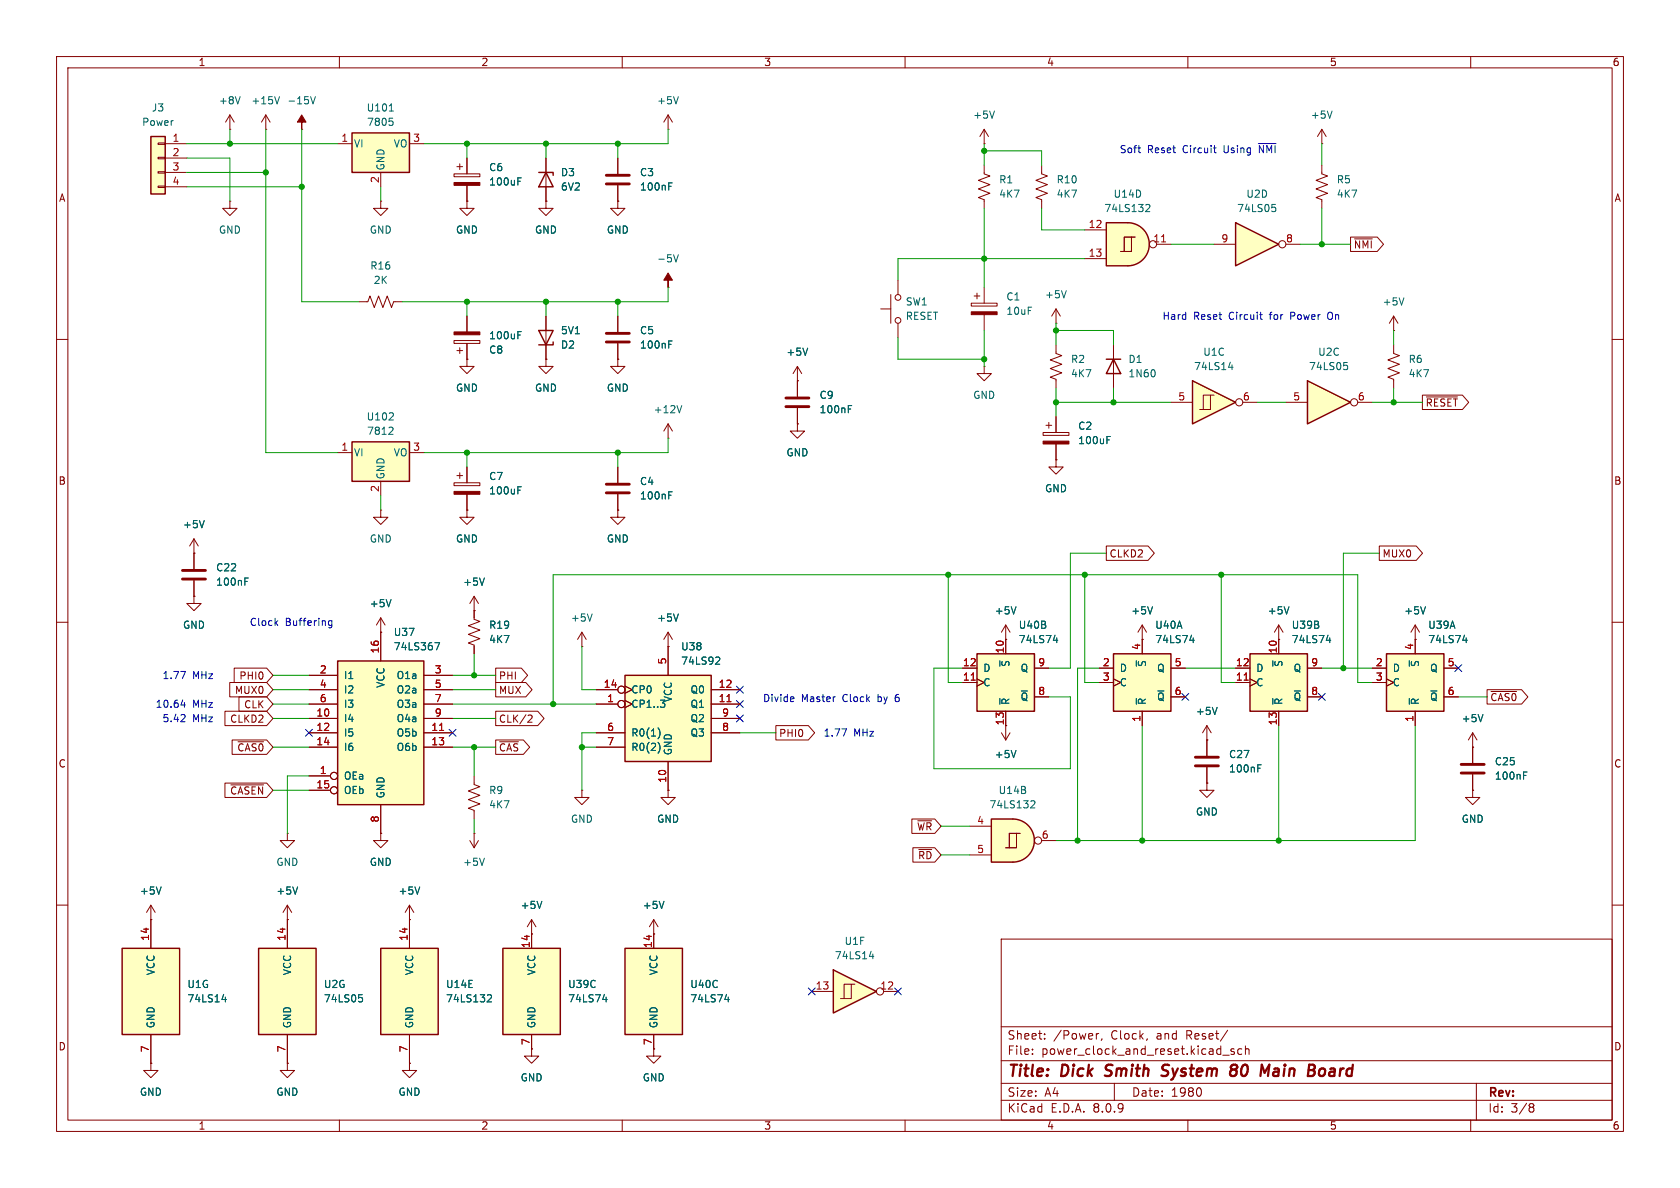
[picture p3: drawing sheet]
<svg xmlns="http://www.w3.org/2000/svg" width="297mm" height="210mm" viewBox="0 0 297 210" stroke-linecap="round" stroke-linejoin="round" font-family="sans-serif">
<defs><g id="words">
<g font-size="2.8" fill="#840000">
<text x="178" y="190.9">Title:</text>
<text x="187.7" y="190.9">Dick</text>
<text x="196.3" y="190.9">Smith</text>
<text x="207.1" y="190.9">System</text>
<text x="220" y="190.9">80</text>
<text x="226.1" y="190.9">Main</text>
<text x="235.3" y="190.9">Board</text>
</g>
<g font-size="2.1" fill="#840000">
<text x="178" y="184">Sheet:</text>
<text x="186.2" y="184">/Power,</text>
<text x="196.5" y="184">Clock,</text>
<text x="204.6" y="184">and</text>
<text x="210" y="184">Reset/</text>
<text x="178" y="186.7">File:</text>
<text x="184.1" y="186.7">power_clock_and_reset.kicad_sch</text>
<text x="178" y="196.9">KiCad</text>
<text x="178" y="194.1">Size:</text>
<text x="184.7" y="194.1">A4</text>
<text x="185.7" y="196.9">E.D.A.</text>
<text x="193.3" y="196.9">8.0.9</text>
<text x="200" y="194.1">Date:</text>
<text x="207" y="194.1">1980</text>
<text x="263" y="194.3">Rev:</text>
<text x="263" y="196.9">Id:</text>
<text x="267.1" y="196.9">3/8</text>
</g>
<g font-size="1.8" fill="#840000">
<text x="35" y="11.9">1</text>
<text x="85" y="11.9">2</text>
<text x="135" y="11.9">3</text>
<text x="185" y="11.9">4</text>
<text x="235" y="11.9">5</text>
<text x="285" y="11.9">6</text>
<text x="10.3" y="35.9">A</text>
<text x="285.3" y="35.9">A</text>
<text x="239.2" y="44.1">~{NMI}</text>
<text x="251.9" y="72.1">~{RESET}</text>
<text x="10.3" y="85.9">B</text>
<text x="285.3" y="85.9">B</text>
<text x="196.1" y="98.7">CLKD2</text>
<text x="244.3" y="98.7">MUX0</text>
<text x="41.4" y="122.9">MUX0</text>
<text x="42.2" y="120.3">PHI0</text>
<text x="43.1" y="125.4">CLK</text>
<text x="88.1" y="122.9">MUX</text>
<text x="88.1" y="120.3">PHI</text>
<text x="263.4" y="124.1">~{CAS0}</text>
<text x="40.6" y="128">CLKD2</text>
<text x="88.1" y="128">CLK/2</text>
<text x="137.6" y="130.5">PHI0</text>
<text x="10.3" y="135.9">C</text>
<text x="41.9" y="133">~{CAS0}</text>
<text x="88.1" y="133">~{CAS}</text>
<text x="285.3" y="135.9">C</text>
<text x="40.6" y="140.7">~{CASEN}</text>
<text x="162" y="147">~{WR}</text>
<text x="162.2" y="152.1">~{RD}</text>
<text x="10.3" y="185.9">D</text>
<text x="285.3" y="185.9">D</text>
<text x="35" y="199.9">1</text>
<text x="85" y="199.9">2</text>
<text x="135" y="199.9">3</text>
<text x="185" y="199.9">4</text>
<text x="235" y="199.9">5</text>
<text x="285" y="199.9">6</text>
</g>
<g font-size="1.8" fill="#006464">
<text x="25" y="22.5">Power</text>
<text x="26.7" y="19.9">J3</text>
<text x="38.6" y="18.6">+8V</text>
<text x="44.3" y="18.6">+15V</text>
<text x="50.7" y="18.6">-15V</text>
<text x="64.7" y="19.9">U101</text>
<text x="64.8" y="22.5">7805</text>
<text x="116.1" y="18.6">+5V</text>
<text x="172" y="21.2">+5V</text>
<text x="231.6" y="21.2">+5V</text>
<text x="62.5" y="26.3">VI</text>
<text x="69.5" y="26.3">VO</text>
<text x="68.2" y="30.2" transform="rotate(-90 68.2 30.2)">GND</text>
<text x="86.4" y="30.5">C6</text>
<text x="86.4" y="33">100uF</text>
<text x="99.1" y="31.3">D3</text>
<text x="99.1" y="33.9">6V2</text>
<text x="113" y="31.3">C3</text>
<text x="113" y="33.9">100nF</text>
<text x="176.5" y="32.6">R1</text>
<text x="176.5" y="35.2">4K7</text>
<text x="186.7" y="32.6">R10</text>
<text x="186.7" y="35.2">4K7</text>
<text x="196.8" y="35.2">U14D</text>
<text x="220.2" y="35.2">U2D</text>
<text x="236.2" y="32.6">R5</text>
<text x="236.2" y="35.2">4K7</text>
<text x="38.6" y="41.5">GND</text>
<text x="65.3" y="41.5">GND</text>
<text x="80.5" y="41.5">GND</text>
<text x="94.5" y="41.5">GND</text>
<text x="107.2" y="41.5">GND</text>
<text x="195.1" y="37.7">74LS132</text>
<text x="218.6" y="37.7">74LS05</text>
<text x="65.4" y="47.9">R16</text>
<text x="116.1" y="46.6">-5V</text>
<text x="66" y="50.4">2K</text>
<text x="177.8" y="53.3">C1</text>
<text x="184.7" y="52.9">+5V</text>
<text x="99.1" y="59.3">5V1</text>
<text x="113" y="59.3">C5</text>
<text x="160" y="56.7">RESET</text>
<text x="160" y="54.2">SW1</text>
<text x="177.8" y="55.9">10uF</text>
<text x="244.3" y="54.2">+5V</text>
<text x="86.4" y="62.7">C8</text>
<text x="86.4" y="60.2">100uF</text>
<text x="99.1" y="61.8">D2</text>
<text x="113" y="61.8">100nF</text>
<text x="138.9" y="63.1">+5V</text>
<text x="189.2" y="64.4">R2</text>
<text x="199.4" y="64.4">D1</text>
<text x="211" y="65.6">74LS14</text>
<text x="212.6" y="63.1">U1C</text>
<text x="231.3" y="65.6">74LS05</text>
<text x="232.9" y="63.1">U2C</text>
<text x="248.9" y="64.4">R6</text>
<text x="80.5" y="69.4">GND</text>
<text x="94.5" y="69.4">GND</text>
<text x="107.2" y="69.4">GND</text>
<text x="144.8" y="70.7">C9</text>
<text x="172" y="70.7">GND</text>
<text x="189.2" y="66.9">4K7</text>
<text x="199.4" y="66.9">1N60</text>
<text x="248.9" y="66.9">4K7</text>
<text x="64.7" y="74.5">U102</text>
<text x="64.8" y="77.1">7812</text>
<text x="115.5" y="73.3">+12V</text>
<text x="144.8" y="73.3">100nF</text>
<text x="190.5" y="76.2">C2</text>
<text x="62.5" y="80.9">VI</text>
<text x="69.5" y="80.9">VO</text>
<text x="138.9" y="80.9">GND</text>
<text x="190.5" y="78.7">100uF</text>
<text x="68.2" y="84.8" transform="rotate(-90 68.2 84.8)">GND</text>
<text x="86.4" y="85.1">C7</text>
<text x="86.4" y="87.6">100uF</text>
<text x="113" y="86">C4</text>
<text x="113" y="88.5">100nF</text>
<text x="184.7" y="87.2">GND</text>
<text x="32.3" y="93.6">+5V</text>
<text x="38.1" y="101.2">C22</text>
<text x="65.3" y="96.1">GND</text>
<text x="80.5" y="96.1">GND</text>
<text x="107.2" y="96.1">GND</text>
<text x="38.1" y="103.7">100nF</text>
<text x="65.3" y="107.5">+5V</text>
<text x="81.8" y="103.7">+5V</text>
<text x="32.3" y="111.4">GND</text>
<text x="69.5" y="112.6">U37</text>
<text x="86.4" y="111.4">R19</text>
<text x="86.4" y="113.9">4K7</text>
<text x="100.8" y="110.1">+5V</text>
<text x="116.1" y="110.1">+5V</text>
<text x="175.8" y="108.8">+5V</text>
<text x="180" y="111.4">U40B</text>
<text x="180" y="113.9">74LS74</text>
<text x="199.9" y="108.8">+5V</text>
<text x="204.1" y="111.4">U40A</text>
<text x="204.1" y="113.9">74LS74</text>
<text x="224" y="108.8">+5V</text>
<text x="228.3" y="111.4">U39B</text>
<text x="228.3" y="113.9">74LS74</text>
<text x="248.2" y="108.8">+5V</text>
<text x="252.4" y="111.4">U39A</text>
<text x="252.4" y="113.9">74LS74</text>
<text x="69.5" y="115.2">74LS367</text>
<text x="120.3" y="115.2">U38</text>
<text x="120.3" y="117.7">74LS92</text>
<text x="173.7" y="119">D</text>
<text x="178.7" y="118" transform="rotate(-90 178.7 118)">~{S}</text>
<text x="180.3" y="119">Q</text>
<text x="197.9" y="119">D</text>
<text x="202.8" y="118" transform="rotate(-90 202.8 118)">~{S}</text>
<text x="204.5" y="119">Q</text>
<text x="222" y="119">D</text>
<text x="226.9" y="118" transform="rotate(-90 226.9 118)">~{S}</text>
<text x="228.6" y="119">Q</text>
<text x="246.1" y="119">D</text>
<text x="251.1" y="118" transform="rotate(-90 251.1 118)">~{S}</text>
<text x="252.7" y="119">Q</text>
<text x="60.7" y="120.2">I1</text>
<text x="60.7" y="122.8">I2</text>
<text x="60.7" y="125.3">I3</text>
<text x="68.2" y="121.7" transform="rotate(-90 68.2 121.7)">VCC</text>
<text x="70" y="120.2">O1a</text>
<text x="70" y="122.8">O2a</text>
<text x="70" y="125.3">O3a</text>
<text x="111.5" y="125.3">CP1..3</text>
<text x="111.5" y="122.8">CP0</text>
<text x="119" y="124.2" transform="rotate(-90 119 124.2)">VCC</text>
<text x="122" y="125.3">Q1</text>
<text x="122" y="122.8">Q0</text>
<text x="173.7" y="121.5">C</text>
<text x="178.7" y="124.7" transform="rotate(-90 178.7 124.7)">~{R}</text>
<text x="180.3" y="124.1">~{Q}</text>
<text x="197.9" y="121.5">C</text>
<text x="202.8" y="124.7" transform="rotate(-90 202.8 124.7)">~{R}</text>
<text x="204.5" y="124.1">~{Q}</text>
<text x="222" y="121.5">C</text>
<text x="226.9" y="124.7" transform="rotate(-90 226.9 124.7)">~{R}</text>
<text x="228.6" y="124.1">~{Q}</text>
<text x="246.1" y="121.5">C</text>
<text x="251.1" y="124.7" transform="rotate(-90 251.1 124.7)">~{R}</text>
<text x="252.7" y="124.1">~{Q}</text>
<text x="60.7" y="127.9">I4</text>
<text x="60.7" y="130.4">I5</text>
<text x="70" y="130.4">O5b</text>
<text x="70" y="127.9">O4a</text>
<text x="111.5" y="130.4">R0(1)</text>
<text x="122" y="130.4">Q3</text>
<text x="122" y="127.9">Q2</text>
<text x="211.3" y="126.6">+5V</text>
<text x="258.3" y="127.9">+5V</text>
<text x="60.7" y="132.9">I6</text>
<text x="70" y="132.9">O6b</text>
<text x="111.5" y="132.9">R0(2)</text>
<text x="119" y="133.6" transform="rotate(-90 119 133.6)">GND</text>
<text x="175.8" y="134.2">+5V</text>
<text x="217.2" y="136.8">100nF</text>
<text x="217.2" y="134.2">C27</text>
<text x="264.2" y="135.5">C25</text>
<text x="60.7" y="138">OEa</text>
<text x="60.7" y="140.6">OEb</text>
<text x="68.2" y="141.2" transform="rotate(-90 68.2 141.2)">GND</text>
<text x="86.4" y="140.6">R9</text>
<text x="86.4" y="143.1">4K7</text>
<text x="174.8" y="143.1">74LS132</text>
<text x="176.5" y="140.6">U14B</text>
<text x="264.2" y="138">100nF</text>
<text x="100.8" y="145.6">GND</text>
<text x="116.1" y="145.6">GND</text>
<text x="211.3" y="144.4">GND</text>
<text x="258.3" y="145.6">GND</text>
<text x="48.8" y="153.3">GND</text>
<text x="65.3" y="153.3">GND</text>
<text x="81.8" y="153.3">+5V</text>
<text x="24.6" y="158.3">+5V</text>
<text x="48.8" y="158.3">+5V</text>
<text x="70.4" y="158.3">+5V</text>
<text x="91.9" y="160.9">+5V</text>
<text x="113.5" y="160.9">+5V</text>
<text x="149.2" y="167.2">U1F</text>
<text x="27.5" y="172.5" transform="rotate(-90 27.5 172.5)">VCC</text>
<text x="51.7" y="172.5" transform="rotate(-90 51.7 172.5)">VCC</text>
<text x="73.3" y="172.5" transform="rotate(-90 73.3 172.5)">VCC</text>
<text x="94.8" y="172.5" transform="rotate(-90 94.8 172.5)">VCC</text>
<text x="116.4" y="172.5" transform="rotate(-90 116.4 172.5)">VCC</text>
<text x="147.5" y="169.8">74LS14</text>
<text x="33" y="174.9">U1G</text>
<text x="33" y="177.4">74LS14</text>
<text x="57.2" y="174.9">U2G</text>
<text x="57.2" y="177.4">74LS05</text>
<text x="78.7" y="174.9">U14E</text>
<text x="78.7" y="177.4">74LS132</text>
<text x="100.3" y="174.9">U39C</text>
<text x="100.3" y="177.4">74LS74</text>
<text x="121.9" y="174.9">U40C</text>
<text x="121.9" y="177.4">74LS74</text>
<text x="27.5" y="181.9" transform="rotate(-90 27.5 181.9)">GND</text>
<text x="51.7" y="181.9" transform="rotate(-90 51.7 181.9)">GND</text>
<text x="73.3" y="181.9" transform="rotate(-90 73.3 181.9)">GND</text>
<text x="94.8" y="181.9" transform="rotate(-90 94.8 181.9)">GND</text>
<text x="116.4" y="181.9" transform="rotate(-90 116.4 181.9)">GND</text>
<text x="91.9" y="191.4">GND</text>
<text x="113.5" y="191.4">GND</text>
<text x="24.6" y="193.9">GND</text>
<text x="48.8" y="193.9">GND</text>
<text x="70.4" y="193.9">GND</text>
</g>
<g font-size="1.8" fill="#a90000">
<text x="30.4" y="25.1">1</text>
<text x="30.4" y="27.7">2</text>
<text x="60.3" y="25.1">1</text>
<text x="73" y="25.1">3</text>
<text x="30.4" y="30.2">3</text>
<text x="30.4" y="32.8">4</text>
<text x="67.1" y="32.5" transform="rotate(-90 67.1 32.5)">2</text>
<text x="192.4" y="40.4">12</text>
<text x="192.4" y="45.5">13</text>
<text x="203.8" y="42.9">11</text>
<text x="215.8" y="42.9">9</text>
<text x="227.3" y="42.9">8</text>
<text x="208.2" y="70.9">5</text>
<text x="219.6" y="70.9">6</text>
<text x="228.5" y="70.9">5</text>
<text x="240" y="70.9">6</text>
<text x="60.3" y="79.8">1</text>
<text x="73" y="79.8">3</text>
<text x="67.1" y="87.1" transform="rotate(-90 67.1 87.1)">2</text>
<text x="56.4" y="119.1">2</text>
<text x="67.1" y="115.6" transform="rotate(-90 67.1 115.6)">16</text>
<text x="76.8" y="119.1">3</text>
<text x="117.9" y="117.5" transform="rotate(-90 117.9 117.5)">5</text>
<text x="170.1" y="117.9">12</text>
<text x="177.5" y="115.6" transform="rotate(-90 177.5 115.6)">10</text>
<text x="183.4" y="117.9">9</text>
<text x="194.9" y="117.9">2</text>
<text x="201.7" y="115" transform="rotate(-90 201.7 115)">4</text>
<text x="207.6" y="117.9">5</text>
<text x="218.4" y="117.9">12</text>
<text x="225.8" y="115.6" transform="rotate(-90 225.8 115.6)">10</text>
<text x="231.7" y="117.9">9</text>
<text x="243.1" y="117.9">2</text>
<text x="249.9" y="115" transform="rotate(-90 249.9 115)">4</text>
<text x="255.8" y="117.9">5</text>
<text x="56.4" y="121.7">4</text>
<text x="56.4" y="124.2">6</text>
<text x="76.8" y="121.7">5</text>
<text x="76.8" y="124.2">7</text>
<text x="106.6" y="121.7">14</text>
<text x="107.2" y="124.2">1</text>
<text x="127" y="124.2">11</text>
<text x="127" y="121.7">12</text>
<text x="170.1" y="120.4">11</text>
<text x="183.4" y="122.9">8</text>
<text x="194.9" y="120.4">3</text>
<text x="207.6" y="122.9">6</text>
<text x="218.4" y="120.4">11</text>
<text x="231.7" y="122.9">8</text>
<text x="243.1" y="120.4">3</text>
<text x="255.8" y="122.9">6</text>
<text x="55.8" y="126.7">10</text>
<text x="55.8" y="129.3">12</text>
<text x="55.8" y="131.8">14</text>
<text x="76.2" y="129.3">11</text>
<text x="76.2" y="131.8">13</text>
<text x="76.8" y="126.7">9</text>
<text x="107.2" y="129.3">6</text>
<text x="107.2" y="131.8">7</text>
<text x="127.6" y="129.3">8</text>
<text x="127.6" y="126.7">9</text>
<text x="177.5" y="128.3" transform="rotate(-90 177.5 128.3)">13</text>
<text x="201.7" y="127.7" transform="rotate(-90 201.7 127.7)">1</text>
<text x="225.8" y="128.3" transform="rotate(-90 225.8 128.3)">13</text>
<text x="249.9" y="127.7" transform="rotate(-90 249.9 127.7)">1</text>
<text x="56.4" y="136.9">1</text>
<text x="55.8" y="139.4">15</text>
<text x="117.9" y="138.5" transform="rotate(-90 117.9 138.5)">10</text>
<text x="67.1" y="145.5" transform="rotate(-90 67.1 145.5)">8</text>
<text x="172.6" y="145.8">4</text>
<text x="184.1" y="148.3">6</text>
<text x="172.6" y="150.9">5</text>
<text x="26.4" y="166.4" transform="rotate(-90 26.4 166.4)">14</text>
<text x="50.5" y="166.4" transform="rotate(-90 50.5 166.4)">14</text>
<text x="72.1" y="166.4" transform="rotate(-90 72.1 166.4)">14</text>
<text x="93.7" y="167.7" transform="rotate(-90 93.7 167.7)">14</text>
<text x="115.3" y="167.7" transform="rotate(-90 115.3 167.7)">14</text>
<text x="144.1" y="175">13</text>
<text x="155.5" y="175">12</text>
<text x="93.7" y="184.9" transform="rotate(-90 93.7 184.9)">7</text>
<text x="115.3" y="184.9" transform="rotate(-90 115.3 184.9)">7</text>
<text x="26.4" y="186.1" transform="rotate(-90 26.4 186.1)">7</text>
<text x="50.5" y="186.1" transform="rotate(-90 50.5 186.1)">7</text>
<text x="72.1" y="186.1" transform="rotate(-90 72.1 186.1)">7</text>
</g>
<g font-size="1.8" fill="#0000c2">
<text x="197.9" y="27.3">Soft</text>
<text x="202.8" y="27.3">Reset</text>
<text x="209.2" y="27.3">Circuit</text>
<text x="216.6" y="27.3">Using</text>
<text x="223" y="27.3">~{NMI}</text>
<text x="205.4" y="56.7">Hard</text>
<text x="211" y="56.7">Reset</text>
<text x="217.4" y="56.7">Circuit</text>
<text x="224.8" y="56.7">for</text>
<text x="228.6" y="56.7">Power</text>
<text x="235.4" y="56.7">On</text>
<text x="44.1" y="110.8">Clock</text>
<text x="50.4" y="110.8">Buffering</text>
<text x="27.4" y="125.3">10.64</text>
<text x="28.6" y="120.2">1.77</text>
<text x="34" y="125.3">MHz</text>
<text x="34" y="120.2">MHz</text>
<text x="134.8" y="124.3">Divide</text>
<text x="141.7" y="124.3">Master</text>
<text x="149.1" y="124.3">Clock</text>
<text x="155.4" y="124.3">by</text>
<text x="158.7" y="124.3">6</text>
<text x="28.6" y="127.9">5.42</text>
<text x="34" y="127.9">MHz</text>
<text x="145.5" y="130.4">1.77</text>
<text x="150.9" y="130.4">MHz</text>
</g>
</g></defs>
<g fill="none" stroke="#840000" stroke-width=".18">
<path d="M10 10h277v190h-277zM12 12h273v186h-273zM60 10v2M110 10v2M160 10v2M210 10v2M260 10v2M10 60h2M285 60h2M34.3 97.8v2.8M10 110h2M34.3 105.4v1.3h1.3l-1.3 1.3-1.3-1.3h1.3"/>
<path d="M34.3 105.4h.1M34.3 102.6v2.8M67.3 111.8h.1M67.3 109.2l-.8 1.3M67.3 109.2v2.6M67.3 109.2l.8 1.3M285 110h2M177 129.5l.8 1.3M177.8 128.3v2.5M178.6 129.5l-.8 1.3M10 160h2M177 166h108v32h-108z"/>
<path d="M285 160h2M60 198v2M110 198v2M160 198v2M177 194.5h108M177 191.5h108M177 187.5h108M177 181.5h108M182.5 186.3v.1M182.5 185.5v.1M184.7 183.6v.1M184.7 182.8v.1"/>
<path d="M194.2 182.7l-.2 .1-.2 .2M194.8 183.6l-.1 .3M197 191.5v3M202.8 183.6l-.1 .2M210 198v2M212.2 192.4l.2 .5-.2 .8M216.2 186.5h1.1M217 182.1l-1.3 2M218.2 185.5l-.4-.1-.2 .2 .1 .2 .5 .2v.3h-.6M219.5 185.5l-.4-.1-.3 .3v.4l.2 .2h.5M220.2 185.5l.2-.1 .3 .1 .1 .9M220.2 184.9v1.5"/>
<path d="M260 198v2M261 191.5v6.5M270.6 195.1l.4 .1 .2 .2-.3 .3M270.6 195.7h.3M270.9 195.7l.2 .2 .1 .4-.2 .2-.4 .1"/>
</g>
<path d="M195.3 190.1l.3 .1M195.6 188.4l-.1 .4 .1 .2M206.4 190a.85 .85 0 0 1-1.1 .1M206.4 188.2l-.7 .1a.46 .46 0 0 0-.2 .5 .46 .46 0 0 0 .3 .4l.6 .2M217.8 188.3l.6-.1 .3 .2v.3l-.4 .4M217.9 189.1h.4M218.3 189.1l.3 .2a.67 .67 0 0 1-.1 .7 .67 .67 0 0 1-.7 .2M223.6 189.6l.8-1.4-.2 2M225.4 189.4a.4 .4 0 0 0-.3 .4 .4 .4 0 0 0 .2 .4h.5M225.5 188.9l-.2 .1M233.5 189a.5 .5 0 0 1 .8 .3l-.1 .5a.6 .6 0 0 1-.9 .3" fill="none" stroke="#840000" stroke-width=".4"/>
<path d="M43.3 102.8h.4M43.3 102.2h.6M69.1 106l-.4 1.3M179.6 132.7l-.4 1.2" fill="none" stroke="#006464" stroke-width=".18"/>
<path d="M32.3 102.4h4M32.3 100.8h4" fill="none" stroke="#840000" stroke-width=".51"/>
<path d="M196.8 115.6h10.2v10.1h-10.2z" fill="#ffffc2"/>
<path d="M196.8 115.6h10.2v10.1h-10.2z" fill="none" stroke="#840000" stroke-width=".25"/>
<g fill="none" stroke="#840000" stroke-width=".18">
<path d="M83.8 105.4v4.1l1 .4-2 .7 2 .8-2 .7 2 .8-2 .8 1 .3v1.6M83.8 108h.1M83.8 105.4l-.7 1.3M83.8 105.4l.8 1.3M194.3 118.1h2.5M201.9 113h.1M201.9 110.5v5.1M201.9 110.5l-.7 1.3M201.9 110.5l.8 1.3M207 118.1h2.5M194.3 120.7h2.5M196.8 120l1.3 .7-1.3 .6"/>
<path d="M201.9 125.7v2.6M207 123.2h2.5"/>
</g>
<path d="M85.6 102.2l-.4 1.2M203.7 107.3l-.4 1.2M210.3 113.2h.8M210.9 112.8v.8M200.9 123.5v1" fill="none" stroke="#006464" stroke-width=".18"/>
<path d="M172.7 115.6h10.2v10.1h-10.2z" fill="#ffffc2"/>
<path d="M172.7 115.6h10.2v10.1h-10.2z" fill="none" stroke="#840000" stroke-width=".25"/>
<g fill="none" stroke="#840000" stroke-width=".18">
<path d="M40.6 22.9h.1M40.6 20.3l-.7 1.3M40.6 20.3v2.6M40.6 20.3l.8 1.3M170.2 118.1h2.5M177.8 113h.1M177.8 110.5v5.1M177.8 110.5l-.8 1.3M177.8 110.5l.8 1.3M182.9 118.1h2.5M83.8 137.2v1.5l1 .4-2 .7 2 .8-2 .8 2 .7-2 .8 1 .4v1.5M170.2 120.7h2.5"/>
<path d="M172.7 120l1.3 .7-1.3 .6M177.8 125.7v2.6M182.9 123.2h2.5M213.4 130.8h.1M213.4 138.4v1.3h1.2l-1.2 1.3-1.3-1.3h1.3M213.4 138.4h.1M213.4 128.3l-.8 1.2M213.4 128.3v2.5M213.4 128.3l.7 1.2"/>
</g>
<path d="M171.7 120.2h.7" fill="none" stroke="#a90000" stroke-width=".18"/>
<path d="M42.5 17.1l-.5 1.3M179.6 107.3l-.4 1.2M186.2 113.2h.8M186.8 112.8v.8M176.8 123.5v1M215.2 125l-.4 1.3" fill="none" stroke="#006464" stroke-width=".18"/>
<path d="M179.1 144.8a3.8 3.8 0 0 1 3.8 3.8 3.8 3.8 0 0 1-3.8 3.8z" fill="#ffffc2" stroke="#ffffc2" stroke-width=".18"/>
<path d="M175.3 144.8h3.8v7.6h-3.8z" fill="#ffffc2"/>
<g fill="none" stroke="#840000" stroke-width=".18">
<path d="M47 22.9h.1M47 20.3l-.8 1.3M47 20.3v2.6M47 20.3l.8 1.3M53.3 22.9h.1M82.5 55.9v2.8M80.3 60.2h4.5v.5h-4.5zM80.8 62h1M81.3 61.5v1M82.5 60.7v2.8M246.4 61v1.5l1 .4-2 .7 2 .8-2 .8 2 .7-2 .8 1 .4v1.5M34.3 97.8h.1"/>
<path d="M34.3 95.3l-.8 1.2M34.3 95.3v2.5M34.3 95.3l.8 1.2M171.4 146.1h3.9M171.4 151.1h3.9M179.7 147.3h-1.3v2.6M180.3 147.3h-.6v2.6h-1.9M184.1 148.6h2.6"/>
<circle cx="183.5" cy="148.6" r=".63"/>
</g>
<path d="M175.3 144.8h3.8a3.8 3.8 0 0 1 3.8 3.8 3.8 3.8 0 0 1-3.8 3.8h-3.8z" fill="none" stroke="#840000" stroke-width=".25"/>
<path d="M49.4 17.1l-.4 1.3M54.9 17.1l.4 1.3 .5-1.3M91.6 59.2h.4M91.6 58.6h.6M36.1 92l-.4 1.3M182.4 141.5l.4 .1 .2 .3-.8 .9h.8" fill="none" stroke="#006464" stroke-width=".18"/>
<g fill="#840000" stroke="#840000" stroke-width=".18">
<path d="M53.3 20.3l.8 1.3h-.8v1.3v-1.3h-.7z"/>
<path d="M80.3 58.7h4.5v.5h-4.5z"/>
</g>
<path d="M199.4 39.4a3.8 3.8 0 0 1 3.8 3.8 3.8 3.8 0 0 1-3.8 3.8z" fill="#ffffc2" stroke="#ffffc2" stroke-width=".18"/>
<path d="M195.6 39.4h3.8v7.6h-3.8z" fill="#ffffc2"/>
<g fill="none" stroke="#840000" stroke-width=".18">
<path d="M191.8 40.6h3.8M191.8 45.7h3.8M200 41.9h-1.2v2.6M200.7 41.9h-.7v2.6h-1.9M204.5 43.2h2.5"/>
<circle cx="203.8" cy="43.2" r=".63"/>
</g>
<path d="M195.6 39.4h3.8a3.8 3.8 0 0 1 3.8 3.8 3.8 3.8 0 0 1-3.8 3.8h-3.8z" fill="none" stroke="#840000" stroke-width=".25"/>
<path d="M205.3 42.8h.8" fill="none" stroke="#a90000" stroke-width=".18"/>
<path d="M202.7 36.1l.5 .1 .1 .3-.8 .9h.8" fill="none" stroke="#006464" stroke-width=".18"/>
<path d="M218.4 39.4l7.7 3.8-7.7 3.8z" fill="#ffffc2"/>
<path d="M218.4 39.4l7.7 3.8-7.7 3.8zM195.6 63.5h2.5M196.8 63.5l1.3 2.5h-2.5z" fill="none" stroke="#840000" stroke-width=".25"/>
<g fill="none" stroke="#840000" stroke-width=".18">
<path d="M214.6 43.2h3.8M227.3 43.2h2.6M196.8 61v7.6"/>
<circle cx="226.7" cy="43.2" r=".63"/>
</g>
<path d="M224.9 36.1h.6M225 36.6h.3l.2 .3v.4l-.5 .1M204.2 65.6v.8" fill="none" stroke="#006464" stroke-width=".18"/>
<path d="M210.8 67.3l7.6 3.8-7.6 3.8z" fill="#ffffc2"/>
<path d="M210.8 67.3l7.6 3.8-7.6 3.8z" fill="none" stroke="#840000" stroke-width=".25"/>
<g fill="none" stroke="#840000" stroke-width=".18">
<path d="M207 71.1h3.8M214 69.9h-1.3v2.5M214.6 69.9h-.6v2.5h-1.9M219.7 71.1h2.5"/>
<circle cx="219.1" cy="71.1" r=".63"/>
</g>
<path d="M217.2 64.9h.8M217.8 64.5v.8" fill="none" stroke="#006464" stroke-width=".18"/>
<path d="M231.1 67.3l7.7 3.8-7.7 3.8z" fill="#ffffc2"/>
<path d="M231.1 67.3l7.7 3.8-7.7 3.8z" fill="none" stroke="#840000" stroke-width=".25"/>
<g fill="none" stroke="#840000" stroke-width=".18">
<path d="M40.6 35.6v1.2h1.3l-1.3 1.3-1.2-1.3h1.2M40.6 35.6h.1M227.3 71.1h3.8M240 71.1h2.6"/>
<circle cx="239.4" cy="71.1" r=".63"/>
</g>
<path d="M237.6 64.1h.6M237.7 64.6h.3l.2 .2-.1 .5h-.4" fill="none" stroke="#006464" stroke-width=".18"/>
<path d="M26.7 24.1h2.5v10.2h-2.5z" fill="#ffffc2"/>
<g fill="none" stroke="#840000" stroke-width=".18">
<path d="M27.9 32.9h1.3v.2h-1.3zM27.9 30.4h1.3v.2h-1.3zM27.9 27.8h1.3v.3h-1.3zM27.9 25.3h1.3v.2h-1.3zM29.2 25.4h3.8M29.2 27.9h3.8M29.2 30.5h3.8M29.2 33h3.8M96.5 35.6v1.2h1.3l-1.3 1.3-1.3-1.3h1.3M96.5 35.6h.1M96.5 27.9v7.7M109.2 35.6v1.2h1.3l-1.3 1.3-1.3-1.3h1.3"/>
<path d="M109.2 35.6h.1M109.2 27.9v2.8M109.2 32.8v2.8M118.1 22.9h.1M118.1 20.3l-.8 1.3M118.1 20.3v2.6M118.1 20.3l.8 1.3M233.7 29.2v1.5l1 .4-2 .8 2 .7-2 .8 2 .8-2 .7 1 .4v1.5M233.7 25.4h.1M233.7 22.9v2.5M233.7 22.9l-.8 1.2M233.7 22.9l.7 1.2"/>
<path d="M96.5 55.9v7.6M109.2 55.9v2.8M118.1 50.8h.1M155.7 54.6h1.8M157.5 52.1v5.1M158.7 49.5v2.6M158.7 57.2v2.5M246.4 58.4h.1M246.4 55.9l-.8 1.3M246.4 55.9v2.5M246.4 55.9l.7 1.3M82.5 63.5v1.3h1.3l-1.3 1.2-1.2-1.2h1.2"/>
<path d="M82.5 63.5h.1M96.5 63.5v1.3h1.3l-1.3 1.2-1.3-1.2h1.3M96.5 63.5h.1M109.2 63.5v1.3h1.3l-1.3 1.2-1.3-1.2h1.3M109.2 63.5h.1M109.2 60.7v2.8M118.1 77.5h.1M118.1 74.9v2.6M118.1 74.9l-.8 1.3M118.1 74.9l.8 1.3M141 74.9v1.3h1.2l-1.2 1.3-1.3-1.3h1.3M141 74.9h.1"/>
<path d="M141 67.3h.1M141 64.8v5.3M141 72.1v2.8M141 64.8l-.8 1.2M141 64.8l.7 1.2M67.3 90.2v1.2h1.3l-1.3 1.3-1.3-1.3h1.3M67.3 90.2h.1M80.3 85.3h4.5v.6h-4.5zM80.8 84.1h1M81.3 83.6v1M82.5 90.2v1.2h1.3l-1.3 1.3-1.2-1.3h1.2M82.5 90.2h.1"/>
<path d="M82.5 82.6v2.7M82.5 87.4v2.8M109.2 90.2v1.2h1.3l-1.3 1.3-1.3-1.3h1.3M109.2 90.2h.1M109.2 82.6v2.7M109.2 87.4v2.8"/>
<circle cx="158.8" cy="52.6" r=".51"/>
<circle cx="158.8" cy="56.6" r=".51"/>
</g>
<path d="M26.7 24.1h2.5v10.2h-2.5zM95.2 30.5h2.6v.5M96.5 30.5l1.3 2.5h-2.6zM95.2 58.4h2.6l-1.3 2.6zM97.8 60.5v.5h-2.6" fill="none" stroke="#840000" stroke-width=".25"/>
<g fill="none" stroke="#006464" stroke-width=".18">
<path d="M119.9 17.1l-.4 1.3M235.5 19.6l-.4 1.3M118.2 32.9h.4M118.2 32.3h.6M119.1 45l.4 1.3 .4-1.3M248.2 52.6l-.4 1.3M118.2 60.9h.4M118.2 60.3h.6M120.5 71.7l-.4 1.3M142.8 61.5l-.4 1.3M150 72.3h.4M150 71.7h.6"/>
<path d="M91.6 86.7h.4M91.6 86.1h.6M118.2 87.5h.4M118.2 86.9h.6"/>
</g>
<path d="M107.2 32.5h4.1M107.2 31h4.1M107.2 58.9h4.1M107.2 60.5h4.1M138.9 71.9h4.1M138.9 70.4h4.1M107.2 87.1h4.1M107.2 85.6h4.1" fill="none" stroke="#840000" stroke-width=".51"/>
<g fill="#840000" stroke="#840000" stroke-width=".18">
<path d="M118.1 48.3l.8 1.2h-.8v1.3v-1.3h-.8z"/>
<path d="M80.3 86.9h4.5v.5h-4.5z"/>
</g>
<path d="M110.5 167.6h10.1v15.3h-10.1z" fill="#ffffc2"/>
<path d="M110.5 167.6h10.1v15.3h-10.1z" fill="none" stroke="#840000" stroke-width=".25"/>
<path d="M115.6 165.1v2.5M115.6 182.9v2.5" fill="none" stroke="#840000" stroke-width=".18"/>
<path d="M128.1 176.7h.8M128.7 176.3v.8" fill="none" stroke="#006464" stroke-width=".18"/>
<path d="M147.3 171.5l7.6 3.8-7.6 3.8z" fill="#ffffc2"/>
<path d="M147.3 171.5l7.6 3.8-7.6 3.8z" fill="none" stroke="#840000" stroke-width=".25"/>
<g fill="none" stroke="#840000" stroke-width=".18">
<path d="M115.6 165.1h.1M115.6 162.6l-.8 1.2M115.6 162.6v2.5M115.6 162.6l.7 1.2M143.5 175.3h3.8M150.5 174h-1.3v2.5M151.1 174h-.6v2.5h-1.9M156.2 175.3h2.5M115.6 185.4v1.3h1.2l-1.2 1.3-1.3-1.3h1.3M115.6 185.4h.1"/>
<circle cx="155.6" cy="175.3" r=".63"/>
</g>
<path d="M117.4 159.3l-.4 1.3M153.7 169.1h.8M154.3 168.6v.9" fill="none" stroke="#006464" stroke-width=".18"/>
<path d="M59.7 116.8h15.2v25.4h-15.2z" fill="#ffffc2"/>
<path d="M59.7 116.8h15.2v25.4h-15.2z" fill="none" stroke="#840000" stroke-width=".25"/>
<g fill="none" stroke="#840000" stroke-width=".18">
<path d="M54.6 119.4h5.1M67.3 111.8v5M74.9 119.4h5.1M102.9 114.3h.1M102.9 111.8l-.8 1.2M102.9 111.8v2.5M102.9 111.8l.7 1.2M118.1 114.3h.1M118.1 111.8l-.8 1.2M118.1 111.8v2.5M118.1 111.8l.8 1.2M54.6 137.2h3.8"/>
<path d="M54.6 127h5.1M54.6 129.5h5.1M54.6 132.1h5.1M54.6 139.7h3.8M54.6 121.9h5.1M54.6 124.5h5.1M74.9 127h5.1M74.9 129.5h5.1M74.9 132.1h5.1M74.9 121.9h5.1M74.9 124.5h5.1M67.3 142.2v5.1"/>
<circle cx="59.1" cy="139.7" r=".63"/>
<circle cx="59.1" cy="137.2" r=".63"/>
</g>
<path d="M77.7 129.1h.7" fill="none" stroke="#a90000" stroke-width=".18"/>
<path d="M76.9 113.6h.8l-.5 1.3M104.7 108.5l-.4 1.3M119.9 108.5l-.4 1.3" fill="none" stroke="#006464" stroke-width=".18"/>
<path d="M110.5 119.4h15.2v15.2h-15.2z" fill="#ffffc2"/>
<path d="M110.5 119.4h15.2v15.2h-15.2z" fill="none" stroke="#840000" stroke-width=".25"/>
<g fill="none" stroke="#840000" stroke-width=".18">
<path d="M118.1 114.3v5.1M105.4 124.5h3.8M105.4 121.9h3.8M105.4 129.5h5.1M105.4 132.1h5.1M110.5 123.8l1.3 .7-1.3 .6M110.5 121.3l1.3 .6-1.3 .7M118.1 139.7v1.3h1.3l-1.3 1.2-1.3-1.2h1.3M118.1 139.7h.1M118.1 134.6v5.1M125.7 124.5h5.1M125.7 121.9h5.1"/>
<path d="M125.7 129.5h5.1M125.7 127h5.1M260.3 132.1h.1M260.3 129.5l-.7 1.3M260.3 129.5v2.6M260.3 129.5l.8 1.3M94 165.1h.1M94 162.6l-.8 1.2M94 162.6v2.5M94 162.6l.7 1.2"/>
<circle cx="109.9" cy="124.5" r=".63"/>
<circle cx="109.9" cy="121.9" r=".63"/>
</g>
<path d="M126.7 116.1l.4 .1 .1 .3-.7 .9h.7M116.4 128.7a1.49 1.49 0 0 1 0 1.8M116.4 131.3a1.49 1.49 0 0 1 0 1.8M116.7 123.8h.8M117.5 124.8l-.1 .2M262.2 126.3l-.5 1.3M95.8 159.3l-.4 1.3" fill="none" stroke="#006464" stroke-width=".18"/>
<path d="M128.5 124h.7" fill="none" stroke="#a90000" stroke-width=".18"/>
<path d="M88.9 167.6h10.2v15.3h-10.2z" fill="#ffffc2"/>
<path d="M88.9 167.6h10.2v15.3h-10.2z" fill="none" stroke="#840000" stroke-width=".25"/>
<path d="M186.7 61v1.5l1 .4-2 .7 2 .8-2 .8 2 .7-2 .8 1 .4v1.5M72.4 162.6h.1M72.4 160l-.8 1.3M72.4 160v2.6M72.4 160l.8 1.3M94 165.1v2.5M94 185.4v1.3h1.2l-1.2 1.3-1.3-1.3h1.3M94 185.4h.1M94 182.9v2.5" fill="none" stroke="#840000" stroke-width=".18"/>
<path d="M74.2 156.8l-.4 1.3M106.5 176.7h.8M107.2 176.3v.8" fill="none" stroke="#006464" stroke-width=".18"/>
<path d="M221 115.6h10.1v10.1h-10.1z" fill="#ffffc2"/>
<path d="M221 115.6h10.1v10.1h-10.1z" fill="none" stroke="#840000" stroke-width=".25"/>
<path d="M218.4 118.1h2.6M226.1 113h.1M226.1 110.5v5.1M226.1 110.5l-.8 1.3M226.1 110.5l.7 1.3M231.1 118.1h2.6M218.4 120.7h2.6M221 120l1.2 .7-1.2 .6M226.1 125.7v2.6M231.1 123.2h2.6M67.3 147.3v1.3h1.3l-1.3 1.3-1.3-1.3h1.3M67.3 147.3h.1" fill="none" stroke="#840000" stroke-width=".18"/>
<path d="M220 120.2h.7" fill="none" stroke="#a90000" stroke-width=".18"/>
<path d="M227.9 107.3l-.4 1.2M234.5 113.2h.8M235.1 112.8v.8M225 123.5v1" fill="none" stroke="#006464" stroke-width=".18"/>
<path d="M45.7 167.6h10.2v15.3h-10.2z" fill="#ffffc2"/>
<path d="M45.7 167.6h10.2v15.3h-10.2z" fill="none" stroke="#840000" stroke-width=".25"/>
<g fill="none" stroke="#840000" stroke-width=".18">
<path d="M80.3 30.7h4.5v.5h-4.5zM80.8 29.5h1M81.3 29v1M82.5 27.9v2.8M82.5 32.8v2.8M174 29.2v1.5l1 .4-2 .8 2 .7-2 .8 2 .8-2 .7 1 .4v1.5M184.1 29.2v1.5l1.1 .4-2.1 .8 2.1 .7-2.1 .8 2.1 .8-2.1 .7 1 .4v1.5M184.4 76.5h4.6v.5h-4.6zM184.9 75.2h1M185.4 74.7v1M186.7 73.7v2.8M186.7 78.5v2.8"/>
<path d="M186.7 81.3v1.3h1.3l-1.3 1.2-1.3-1.2h1.3M186.7 81.3h.1M213.4 130.8v2.8M213.4 135.6v2.8M260.3 139.7v1.3h1.3l-1.3 1.2-1.2-1.2h1.2M260.3 139.7h.1M260.3 132.1v2.8M260.3 136.9v2.8M50.8 147.3v1.3h1.3l-1.3 1.3-1.3-1.3h1.3M50.8 147.3h.1M83.1 148.6l.7 1.3M83.8 147.3h.1"/>
<path d="M83.8 147.3v2.6M84.6 148.6l-.8 1.3M26.7 162.6h.1M26.7 160l-.8 1.3M26.7 160v2.6M26.7 160l.7 1.3M50.8 162.6v5M26.7 188v1.2h1.2l-1.2 1.3-1.3-1.3h1.3M26.7 188h.1M50.8 182.9v5.1"/>
</g>
<path d="M91.6 32h.4M91.6 31.4h.6M195.7 77.8h.4M195.7 77.2h.6M222.4 135.8h.4M222.4 135.2h.6M269.4 137.1h.4M269.4 136.5h.6M28.5 156.8l-.4 1.3M85.6 151.7l-.4 1.3M63.4 175.8h.6M63.6 176.3h.3l.2 .3-.1 .4-.4 .1" fill="none" stroke="#006464" stroke-width=".18"/>
<path d="M211.3 135.4h4.1M211.3 133.9h4.1M258.3 136.7h4.1M258.3 135.1h4.1" fill="none" stroke="#840000" stroke-width=".51"/>
<g fill="#840000" stroke="#840000" stroke-width=".18">
<path d="M80.3 32.3h4.5v.5h-4.5z"/>
<path d="M184.4 78h4.6v.5h-4.6z"/>
</g>
<path d="M21.6 167.6h10.1v15.3h-10.1z" fill="#ffffc2"/>
<path d="M21.6 167.6h10.1v15.3h-10.1z" fill="none" stroke="#840000" stroke-width=".25"/>
<path d="M67.3 35.6v1.2h1.3l-1.3 1.3-1.3-1.3h1.3M67.3 35.6h.1M82.5 35.6v1.2h1.3l-1.3 1.3-1.2-1.3h1.2M82.5 35.6h.1M26.7 162.6v5M50.8 162.6h.1M50.8 160l-.8 1.3M50.8 160v2.6M50.8 160l.8 1.3M26.7 182.9v5.1M50.8 188v1.2h1.3l-1.3 1.3-1.3-1.3h1.3M50.8 188h.1" fill="none" stroke="#840000" stroke-width=".18"/>
<path d="M52.6 156.8l-.4 1.3M39.2 176.7h.8M39.8 176.3v.8" fill="none" stroke="#006464" stroke-width=".18"/>
<path d="M245.1 115.6h10.2v10.1h-10.2z" fill="#ffffc2"/>
<path d="M245.1 115.6h10.2v10.1h-10.2z" fill="none" stroke="#840000" stroke-width=".25"/>
<path d="M242.6 118.1h2.5M250.2 113v2.6M255.3 118.1h2.5M242.6 120.7h2.5M245.1 120l1.3 .7-1.3 .6M250.2 125.7v2.6M255.3 123.2h2.5" fill="none" stroke="#840000" stroke-width=".18"/>
<path d="M258.6 113.2h.8M259.2 112.8v.8M249.1 123.5v1" fill="none" stroke="#006464" stroke-width=".18"/>
<path d="M62.2 23.5h10.2v7h-10.2z" fill="#ffffc2"/>
<path d="M62.2 23.5h10.2v7h-10.2z" fill="none" stroke="#840000" stroke-width=".25"/>
<path d="M59.7 25.4h2.5M67.3 30.5v2.5M72.4 25.4h2.5M174 25.4h.1M174 22.9l-.8 1.2M174 22.9v2.5M174 22.9l.8 1.2M250.2 113h.1M250.2 110.5l-.8 1.3M250.2 110.5v2.5M250.2 110.5l.8 1.3" fill="none" stroke="#840000" stroke-width=".18"/>
<path d="M68.8 19.6h.7M175.8 19.6l-.4 1.3M68.8 20.9h.6M69.2 21.4l.3 .2v.3l-.3 .3M252 107.3l-.4 1.2" fill="none" stroke="#006464" stroke-width=".18"/>
<path d="M67.3 167.6h10.2v15.3h-10.2z" fill="#ffffc2"/>
<path d="M67.3 167.6h10.2v15.3h-10.2z" fill="none" stroke="#840000" stroke-width=".25"/>
<g fill="none" stroke="#840000" stroke-width=".18">
<path d="M171.7 53.6h4.6v.5h-4.6zM172.2 52.3h1M172.7 51.8v1M174 50.8v2.8M174 55.6v2.8M186.7 57.2h.1M186.7 54.6l-.8 1.3M186.7 54.6v2.6M186.7 54.6l.8 1.3M72.4 162.6v5M72.4 188v1.2h1.3l-1.3 1.3-1.3-1.3h1.3M72.4 188h.1"/>
<path d="M72.4 182.9v5.1"/>
</g>
<path d="M188.5 51.4l-.4 1.2M86.4 175.8l.4 .1 .1 .3-.8 .9h.8" fill="none" stroke="#006464" stroke-width=".18"/>
<path d="M171.7 55.1h4.6v.5h-4.6z" fill="#840000" stroke="#840000" stroke-width=".18"/>
<path d="M62.2 78.1h10.2v7h-10.2z" fill="#ffffc2"/>
<path d="M62.2 78.1h10.2v7h-10.2z" fill="none" stroke="#840000" stroke-width=".25"/>
<g fill="none" stroke="#840000" stroke-width=".18">
<path d="M82.5 35.6h.1M82.5 27.9v2.8M82.5 32.8v2.8M96.5 35.6h.1M96.5 27.9v2.6M96.5 33v2.6M109.2 35.6h.1M109.2 27.9v2.8M109.2 32.8v2.8M63.5 53.3h1.5l.4-1 .8 2.1 .7-2.1 .8 2.1 .8-2.1 .7 2.1 .4-1.1h1.5M82.5 55.9v2.8M96.5 55.9v2.5"/>
<path d="M109.2 55.9v2.8M238.8 41.9h4.7l1.1 1.3-1.1 1.3h-4.7zM239.5 42.2h3.1M82.5 63.5h.1M82.5 60.7v2.8M96.5 63.5h.1M96.5 61v2.5M109.2 63.5h.1M109.2 60.7v2.8M141 74.9h.1M141 67.3h.1M141 67.3v2.8"/>
<path d="M141 72.1v2.8M174 64.8v1.2h1.3l-1.3 1.3-1.3-1.3h1.3M174 64.8h.1M186.7 73.7v2.8M186.7 78.5v2.8M251.5 69.8h7l1.2 1.3-1.2 1.3h-7zM252.2 70.2h5.5M34.3 97.8h.1M34.3 97.8v2.8M59.7 80h2.5M67.3 85.1v2.5M72.4 80h2.5"/>
<path d="M82.5 90.2h.1M82.5 82.6v2.7M82.5 87.4v2.8M109.2 90.2h.1M109.2 82.6v2.7M109.2 87.4v2.8M186.7 81.3h.1M195.6 96.5h7.4l1.1 1.3-1.1 1.3h-7.4zM243.8 96.5h6.6l1.1 1.3-1.1 1.3h-6.6zM34.3 105.4h.1M34.3 102.6v2.8M41.4 118.1h5.7l1.2 1.3-1.2 1.3h-5.7z"/>
<path d="M54.6 119.4h5.1M67.3 111.8h.1M67.3 111.8v5M74.9 119.4h5.1M83.8 108h.1M83.8 108v1.2M83.8 114.3v1.3M87.6 118.1h4.6l1.1 1.3-1.1 1.3h-4.6zM118.1 114.3h.1M118.1 114.3v5.1M170.2 118.1h2.5M177.8 113h.1"/>
<path d="M177.8 113v2.6M182.9 118.1h2.5M194.3 118.1h2.5M201.9 113h.1M201.9 113v2.6M207 118.1h2.5M218.4 118.1h2.6M226.1 113h.1M226.1 113v2.6M231.1 118.1h2.6M242.6 118.1h2.5M250.2 113h.1"/>
<path d="M250.2 113v2.6M255.3 118.1h2.5M39.8 138.4h7.3l1.2 1.3-1.2 1.3h-7.3zM39.8 125.7h7.3l1.2 1.3-1.2 1.3h-7.3zM40.6 120.6h6.5l1.2 1.3-1.2 1.3h-6.5zM40.8 138.7h5.8M41 130.8h6.1l1.2 1.3-1.2 1.3h-6.1zM42.1 131.1h4.5M42.2 123.2h4.9l1.2 1.3-1.2 1.2h-4.9zM54.6 124.5h5.1M54.6 121.9h5.1M54.6 129.5h5.1"/>
<path d="M54.6 132.1h5.1M54.6 127h5.1M54.6 137.2h3.8M54.6 139.7h3.8M74.9 124.5h5.1M74.9 121.9h5.1M74.9 129.5h5.1M74.9 132.1h5.1M74.9 127h5.1M87.6 120.6h5.4l1.1 1.3-1.1 1.3h-5.4zM87.6 130.8h4.9l1.1 1.3-1.1 1.3h-4.9zM87.6 125.7h7.5l1.1 1.3-1.1 1.3h-7.5z"/>
<path d="M88.3 131.1h3.3M93.5 126.4l.5 .1 .1 .3-.8 .9h.8M102.9 139.7v1.3h1.2l-1.2 1.2-1.3-1.2h1.3M102.9 139.7h.1M105.4 124.5h3.8M105.4 121.9h3.8M105.4 129.5h5.1M105.4 132.1h5.1M110.5 123.8l1.3 .7-1.3 .6M110.5 121.3l1.3 .6-1.3 .7M118.1 139.7h.1M118.1 134.6v5.1"/>
<path d="M125.7 124.5h5.1M125.7 121.9h5.1M125.7 129.5h5.1M125.7 127h5.1M137.2 128.3h5.7l1.1 1.2-1.1 1.3h-5.7zM170.2 120.7h2.5M172.7 120l1.3 .7-1.3 .6M177.8 125.7v2.6M182.9 123.2h2.5M194.3 120.7h2.5M196.8 120l1.3 .7-1.3 .6M201.9 125.7v2.6"/>
<path d="M207 123.2h2.5M213.4 138.4h.1M213.4 130.8h.1M213.4 130.8v2.8M213.4 135.6v2.8M218.4 120.7h2.6M221 120l1.2 .7-1.2 .6M226.1 125.7v2.6M231.1 123.2h2.6M242.6 120.7h2.5M245.1 120l1.3 .7-1.3 .6M250.2 125.7v2.6"/>
<path d="M255.3 123.2h2.5M260.3 139.7h.1M260.3 132.1h.1M260.3 132.1v2.8M260.3 136.9v2.8M262.9 121.9h6.1l1.1 1.3-1.1 1.3h-6.1zM263.6 122.2h4.5M67.3 147.3h.1M67.3 142.2v5.1M161.2 144.8h4.1l1.1 1.3-1.1 1.2h-4.1zM161.4 149.9h3.9l1.1 1.2-1.1 1.3h-3.9zM162.2 145.1h2.5"/>
<path d="M162.4 150.2h2.3M26.7 162.6h.1M26.7 162.6v5M50.8 162.6h.1M50.8 162.6v5M72.4 162.6h.1M72.4 162.6v5M94 165.1h.1M94 165.1v2.5M115.6 165.1h.1M115.6 165.1v2.5M26.7 188h.1"/>
<path d="M26.7 182.9v5.1M50.8 188h.1M50.8 182.9v5.1M72.4 188h.1M72.4 182.9v5.1M94 185.4h.1M94 182.9v2.5M115.6 185.4h.1M115.6 182.9v2.5"/>
<circle cx="59.1" cy="139.7" r=".63"/>
<circle cx="59.1" cy="137.2" r=".63"/>
<circle cx="109.9" cy="124.5" r=".63"/>
<circle cx="109.9" cy="121.9" r=".63"/>
</g>
<g fill="none" stroke="#006464" stroke-width=".18">
<path d="M91.6 32h.4M91.6 31.4h.6M118.2 32.9h.4M118.2 32.3h.6M91.6 59.2h.4M91.6 58.6h.6M68.8 74.2h.7M69.2 75.5l.3 .3-.1 .3-.7 .7h.8M69.5 73.1v.4M118.2 60.9h.4M118.2 60.3h.6M142.8 61.5l-.4 1.3"/>
<path d="M150 72.3h.4M150 71.7h.6M195.7 77.8h.4M195.7 77.2h.6M36.1 92l-.4 1.3M91.6 86.7h.4M91.6 86.1h.6M118.2 87.5h.4M118.2 86.9h.6M43.3 102.8h.4M43.3 102.2h.6M69.1 106l-.4 1.3"/>
<path d="M76.9 113.6h.8l-.5 1.3M85.6 102.2l-.4 1.2M119.9 108.5l-.4 1.3M126.7 116.1l.4 .1 .1 .3-.7 .9h.7M179.6 107.3l-.4 1.2M186.2 113.2h.8M186.8 112.8v.8M203.7 107.3l-.4 1.2M210.3 113.2h.8M210.9 112.8v.8M227.9 107.3l-.4 1.2M234.5 113.2h.8"/>
<path d="M235.1 112.8v.8M252 107.3l-.4 1.2M258.6 113.2h.8M259.2 112.8v.8M116.4 128.7a1.49 1.49 0 0 1 0 1.8M116.4 131.3a1.49 1.49 0 0 1 0 1.8M116.7 123.8h.8M117.5 124.8l-.1 .2M176.8 123.5v1M179.6 132.7l-.4 1.2M200.9 123.5v1M215.2 125l-.4 1.3"/>
<path d="M222.4 135.8h.4M222.4 135.2h.6M225 123.5v1M249.1 123.5v1M262.2 126.3l-.5 1.3M269.4 137.1h.4M269.4 136.5h.6M28.5 156.8l-.4 1.3M52.6 156.8l-.4 1.3M74.2 156.8l-.4 1.3M95.8 159.3l-.4 1.3M117.4 159.3l-.4 1.3"/>
<path d="M39.2 176.7h.8M39.8 176.3v.8M63.4 175.8h.6M63.6 176.3h.3l.2 .3-.1 .4-.4 .1M86.4 175.8l.4 .1 .1 .3-.8 .9h.8M106.5 176.7h.8M107.2 176.3v.8M128.1 176.7h.8M128.7 176.3v.8"/>
</g>
<g fill="none" stroke="#0000c2" stroke-width=".18">
<path d="M201.2 26.2h.4M201.5 27h.1M214.5 26.2h.5M214.8 26.9l.2 .1M222.5 25.4h3.1M222.7 55.6h.5M222.9 56.4l.3 .1M234.9 55.3a.9 .9 0 0 0 0 1.1M31.9 118.7h.9l-.6 1.3M48.7 110.1l.4 .5M49.1 109.7l-.5 .5M58.7 109.7v1l-.3 .3-.3-.1"/>
<path d="M58.7 109.8l-.4-.1-.2 .3 .1 .5h.5M32 124.6h.8M32.6 126.4l.1 .2v.3l-.8 .7h.8M32.6 124.2v.8M140.2 123.2l.2 .3-.7 .1M140.3 124h-.1M148.8 128.9h.9l-.6 1.2"/>
</g>
<g fill="none" stroke="#009600" stroke-width=".18">
<path d="M33 25.4h26.7M33 30.5h14M33 27.9h7.6v7.7M33 33h20.3M40.6 22.9v2.5M47 22.9v57.1h12.7M53.3 22.9v30.4h10.2M67.3 33v2.6M82.5 25.4v2.5M96.5 25.4v2.5M109.2 25.4v2.5M118.1 22.9v2.5h-43.2"/>
<path d="M174 26.7h10.1v2.5M174 25.4v3.8M174 36.8v14M184.1 36.8v3.8h7.7M233.7 25.4v3.8M233.7 36.8v6.4M82.5 53.3v2.6M96.5 53.3v2.6M109.2 53.3v2.6M118.1 50.8v2.5h-47M158.7 59.7v3.8h15.3M174 58.4v6.4"/>
<path d="M186.7 58.4h10.1v2.6M186.7 57.2v3.8M191.8 45.7h-33.1v3.8M207 43.2h7.6M229.9 43.2h8.9M246.4 58.4v2.6M118.1 77.5v2.5h-43.2M186.7 71.1h20.3M186.7 68.6v5.1M196.8 68.6v2.5M222.2 71.1h5.1M242.6 71.1h8.9"/>
<path d="M246.4 68.6v2.5M67.3 87.6v2.6M82.5 80v2.6M109.2 80v2.6M195.6 97.8h-6.4v20.3h-3.8M243.8 97.8h-6.3v20.3M48.3 119.4h6.3M80 119.4h7.6M83.8 115.6v3.8M102.9 114.3v7.6h2.5M167.6 101.6v19.1h2.6M170.2 118.1h-5.1v17.8h24.1v-12.7h-3.8"/>
<path d="M191.8 101.6v19.1h2.5M194.3 118.1h-3.8v30.5M209.5 118.1h8.9M215.9 101.6v19.1h2.5M233.7 118.1h8.9M48.3 132.1h6.3M48.3 121.9h6.3M48.3 127h6.3M48.3 124.5h6.3M48.3 139.7h6.3M54.6 137.2h-3.8v10.1M80 132.1h7.6"/>
<path d="M80 121.9h7.6M80 127h7.6M80 124.5h25.4M83.8 132.1v5.1M102.9 132.1h2.5M105.4 129.5h-2.5v10.2M130.8 129.5h6.4M201.9 128.3v20.3M226.1 128.3v20.3M242.6 120.7h-2.6v-19.1h-142.2v22.9M250.2 128.3v20.3h-63.5M257.8 123.2h5.1"/>
<path d="M83.8 144.8v2.5M166.4 151.1h5M166.4 146.1h5"/>
</g>
<g fill="none" stroke="#000084" stroke-width=".18">
<path d="M257.2 117.5l1.2 1.2M258.4 117.5l-1.2 1.2M54 128.9l1.2 1.2M55.2 128.9l-1.2 1.2M79.4 128.9l1.2 1.2M80.6 128.9l-1.2 1.2M130.2 121.3l1.2 1.2M130.2 123.9l1.2 1.2M130.2 126.4l1.2 1.2M131.4 121.3l-1.2 1.2M131.4 123.9l-1.2 1.2M131.4 126.4l-1.2 1.2"/>
<path d="M208.9 122.6l1.3 1.2M210.2 122.6l-1.3 1.2M233.1 122.6l1.2 1.2M234.3 122.6l-1.2 1.2M142.9 174.7l1.2 1.2M144.1 174.7l-1.2 1.2M158.1 174.7l1.3 1.2M159.4 174.7l-1.3 1.2"/>
</g>
<path d="M77.7 129.1h.7M128.5 124h.7M171.7 120.2h.7M220 120.2h.7" fill="none" stroke="#a90000" stroke-width=".18"/>
<g fill="#009600" stroke="#009600" stroke-width=".18">
<circle cx="174" cy="26.7" r=".46"/>
<circle cx="174" cy="63.5" r=".46"/>
<circle cx="186.7" cy="58.4" r=".46"/>
<circle cx="174" cy="45.7" r=".46"/>
<circle cx="186.7" cy="71.1" r=".46"/>
<circle cx="226.1" cy="148.6" r=".46"/>
<circle cx="237.5" cy="118.1" r=".46"/>
<circle cx="196.8" cy="71.1" r=".46"/>
<circle cx="233.7" cy="43.2" r=".46"/>
<circle cx="246.4" cy="71.1" r=".46"/>
<circle cx="191.8" cy="101.6" r=".46"/>
<circle cx="190.5" cy="148.6" r=".46"/>
<circle cx="201.9" cy="148.6" r=".46"/>
<circle cx="215.9" cy="101.6" r=".46"/>
<circle cx="167.6" cy="101.6" r=".46"/>
<circle cx="102.9" cy="132.1" r=".46"/>
<circle cx="109.2" cy="53.3" r=".46"/>
<circle cx="82.5" cy="25.4" r=".46"/>
<circle cx="96.5" cy="25.4" r=".46"/>
<circle cx="109.2" cy="80" r=".46"/>
<circle cx="109.2" cy="25.4" r=".46"/>
<circle cx="82.5" cy="80" r=".46"/>
<circle cx="97.8" cy="124.5" r=".46"/>
<circle cx="83.8" cy="119.4" r=".46"/>
<circle cx="40.6" cy="25.4" r=".46"/>
<circle cx="53.3" cy="33" r=".46"/>
<circle cx="47" cy="30.5" r=".46"/>
<circle cx="82.5" cy="53.3" r=".46"/>
<circle cx="96.5" cy="53.3" r=".46"/>
<circle cx="83.8" cy="132.1" r=".46"/>
</g>
<use href="#words"/>
</svg>
